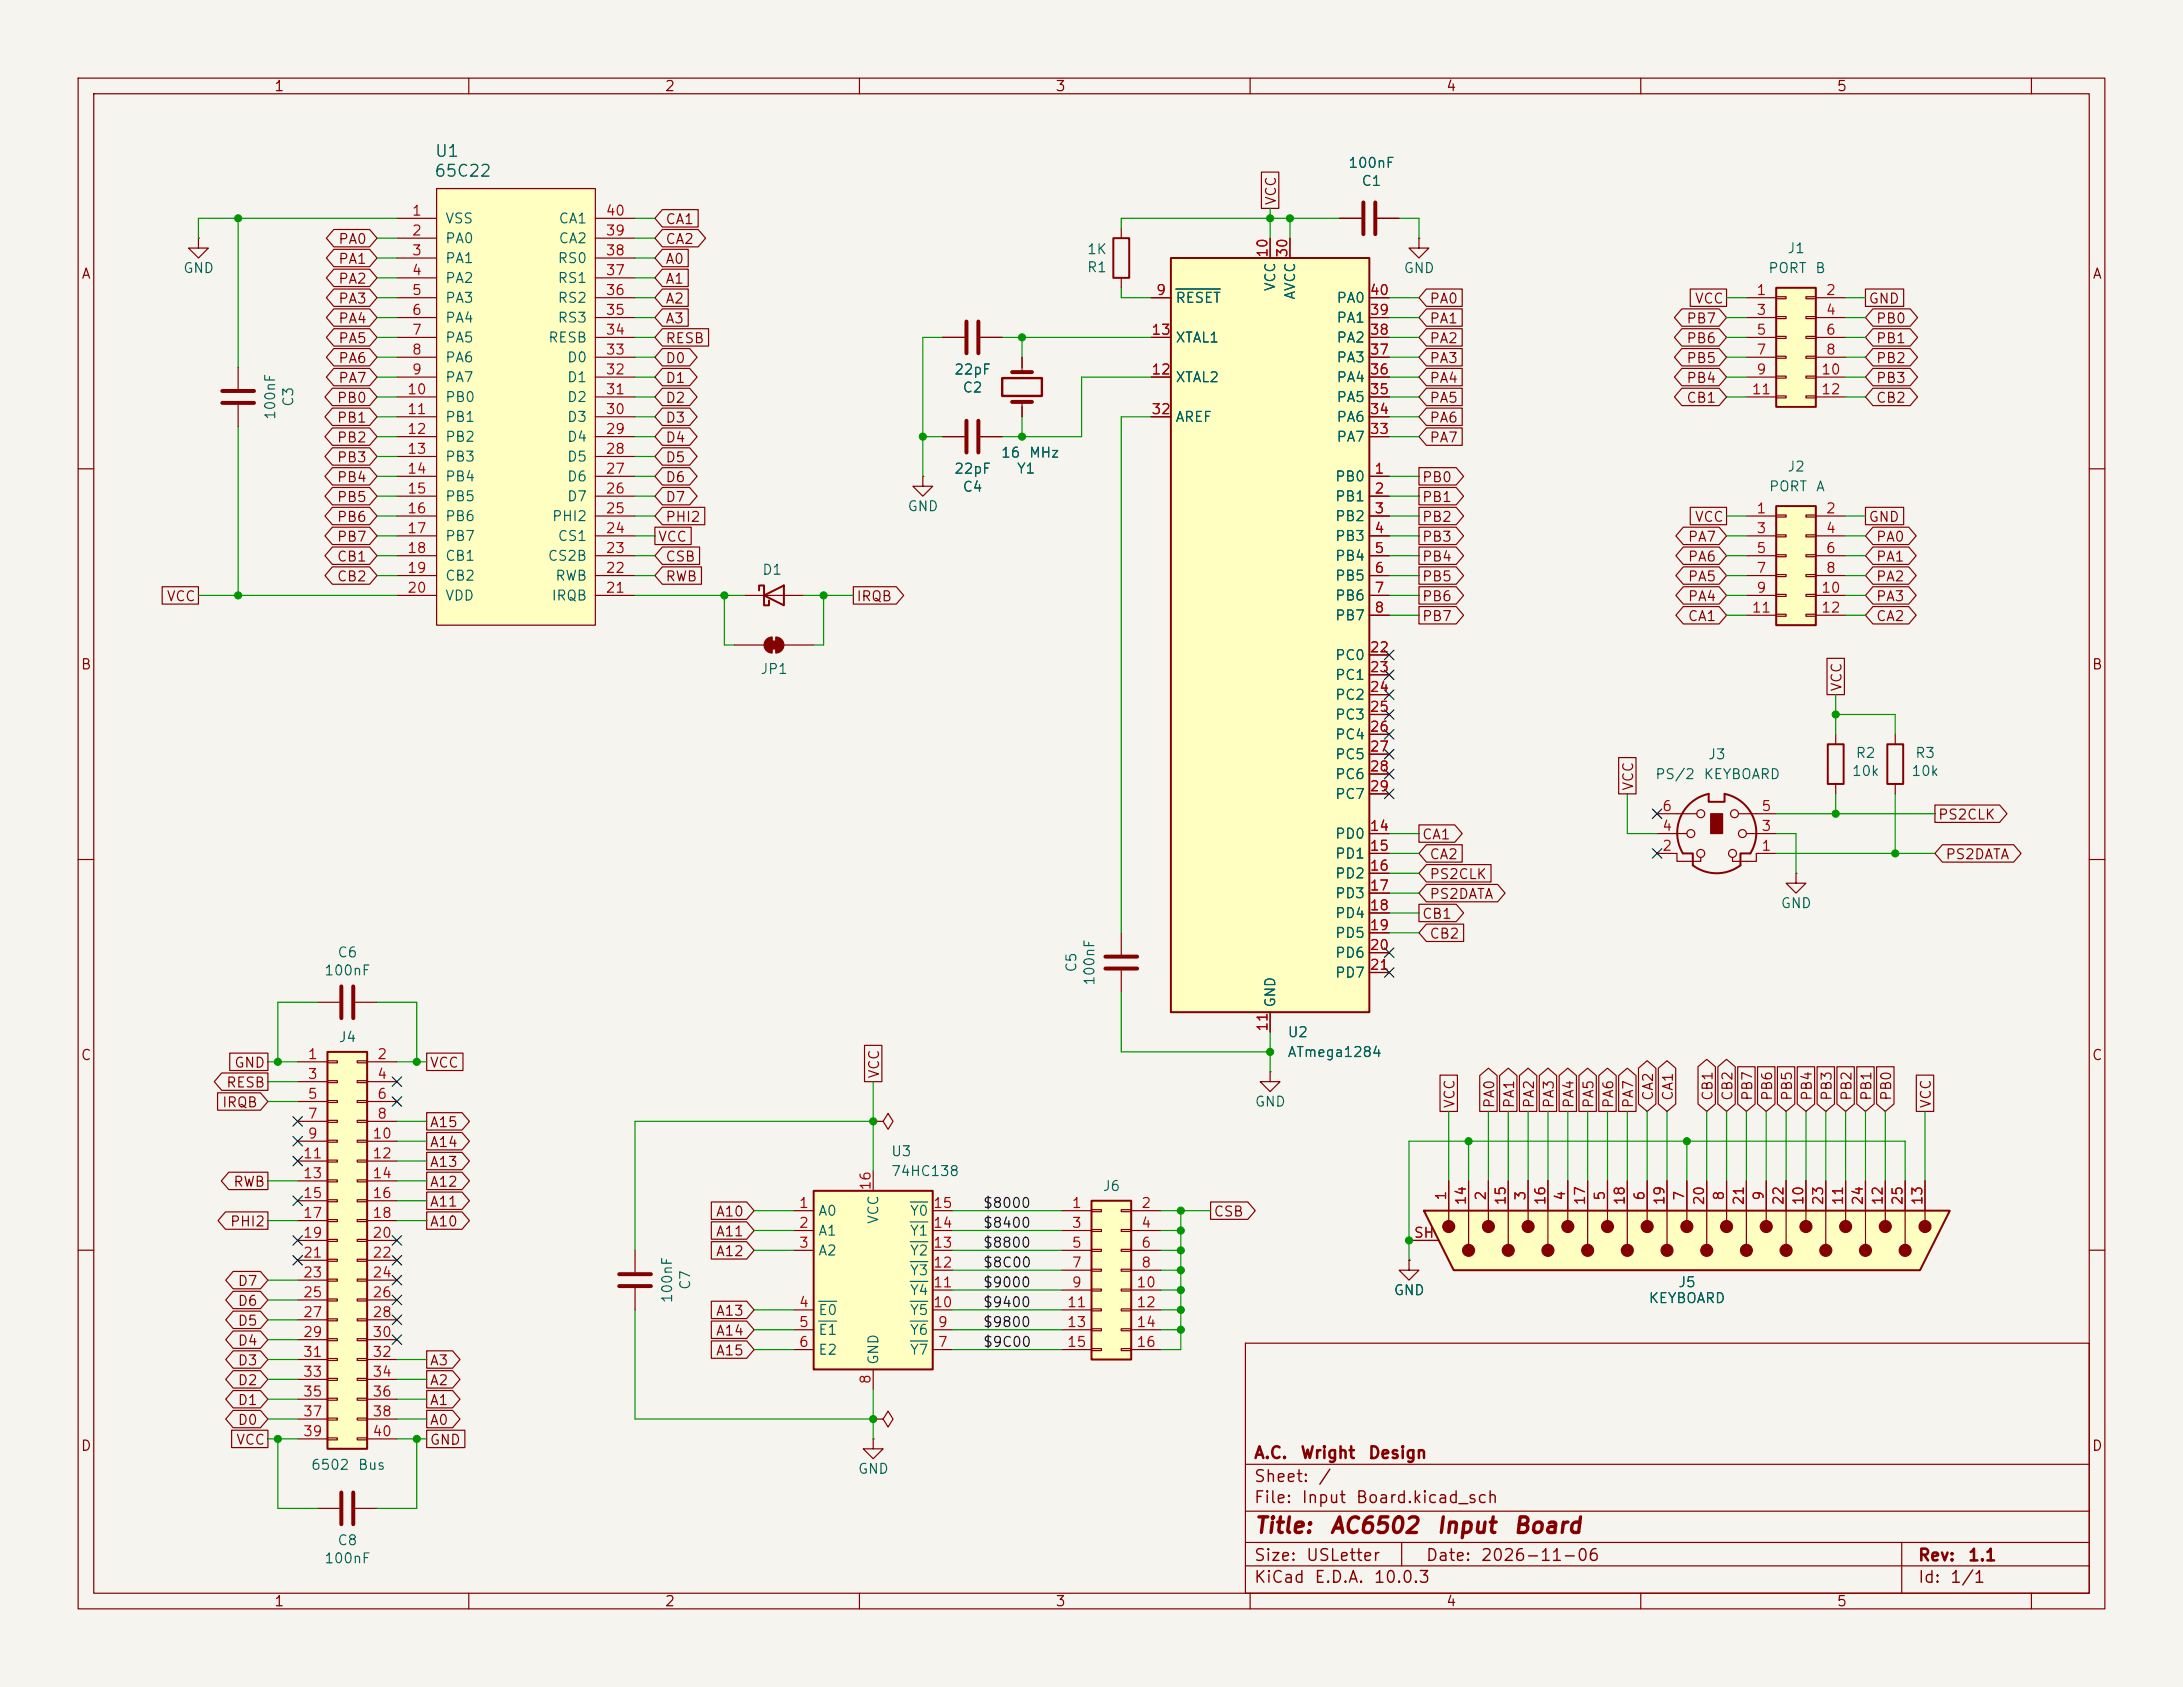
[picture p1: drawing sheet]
<svg xmlns="http://www.w3.org/2000/svg" width="279mm" height="216mm" viewBox="0 0 279 216" stroke-linecap="round" stroke-linejoin="round" font-family="sans-serif">
<defs><g id="words">
<g font-size="2" fill="#840000">
<text x="160.4" y="196.7">Title:</text>
<text x="170.1" y="196.7">AC6502</text>
<text x="183.7" y="196.7">Input</text>
<text x="193.6" y="196.7">Board</text>
</g>
<g font-size="1.5" fill="#006464">
<text x="55.5" y="23">65C22</text>
<text x="55.6" y="20.5">U1</text>
</g>
<g font-size="1.5" fill="#840000">
<text x="160.4" y="190">Sheet:</text>
<text x="160.4" y="187">A.C.</text>
<text x="166.4" y="187">Wright</text>
<text x="168.6" y="190">/</text>
<text x="175" y="187">Design</text>
<text x="160.4" y="192.7">File:</text>
<text x="166.5" y="192.7">Input</text>
<text x="173.4" y="192.7">Board.kicad_sch</text>
<text x="160.4" y="202.9">KiCad</text>
<text x="160.4" y="200.1">Size:</text>
<text x="167.1" y="200.1">USLetter</text>
<text x="168.1" y="202.9">E.D.A.</text>
<text x="175.7" y="202.9">10.0.3</text>
<text x="182.4" y="200.1">Date:</text>
<text x="189.4" y="200.1">2026-11-06</text>
<text x="245.4" y="200.1">Rev:</text>
<text x="245.4" y="202.9">Id:</text>
<text x="249.5" y="202.9">1/1</text>
<text x="251.8" y="200.1">1.1</text>
</g>
<g font-size="1.3" fill="#840000">
<text x="35" y="12">1</text>
<text x="85" y="12">2</text>
<text x="135" y="12">3</text>
<text x="185" y="12">4</text>
<text x="235" y="12">5</text>
<text x="85.1" y="29">CA1</text>
<text x="163.6" y="26.4" transform="rotate(-90 163.6 26.4)">VCC</text>
<text x="10.3" y="36">A</text>
<text x="43.2" y="34.1">PA1</text>
<text x="43.2" y="31.5">PA0</text>
<text x="85.1" y="31.5">CA2</text>
<text x="85.1" y="34.1">A0</text>
<text x="267.7" y="36">A</text>
<text x="43.2" y="39.2">PA3</text>
<text x="43.2" y="36.6">PA2</text>
<text x="43.2" y="41.7">PA4</text>
<text x="85.1" y="36.6">A1</text>
<text x="85.1" y="39.2">A2</text>
<text x="85.1" y="41.7">A3</text>
<text x="182.9" y="39.2">PA0</text>
<text x="182.9" y="41.7">PA1</text>
<text x="215.8" y="41.7">PB7</text>
<text x="216.8" y="39.2">VCC</text>
<text x="239.1" y="39.2">GND</text>
<text x="240" y="41.7">PB0</text>
<text x="43.2" y="44.2">PA5</text>
<text x="43.2" y="46.8">PA6</text>
<text x="85.1" y="46.8">D0</text>
<text x="85.1" y="44.2">RESB</text>
<text x="182.9" y="46.8">PA3</text>
<text x="182.9" y="44.2">PA2</text>
<text x="215.8" y="46.8">PB5</text>
<text x="215.8" y="44.2">PB6</text>
<text x="240" y="44.2">PB1</text>
<text x="240" y="46.8">PB2</text>
<text x="43" y="51.9">PB0</text>
<text x="43.2" y="49.3">PA7</text>
<text x="85.1" y="49.3">D1</text>
<text x="85.1" y="51.9">D2</text>
<text x="182.9" y="49.3">PA4</text>
<text x="182.9" y="51.9">PA5</text>
<text x="215.8" y="49.3">PB4</text>
<text x="215.8" y="51.9">CB1</text>
<text x="240" y="51.9">CB2</text>
<text x="240" y="49.3">PB3</text>
<text x="43" y="59.5">PB3</text>
<text x="43" y="56.9">PB2</text>
<text x="43" y="54.4">PB1</text>
<text x="85.1" y="56.9">D4</text>
<text x="85.1" y="54.4">D3</text>
<text x="85.1" y="59.5">D5</text>
<text x="182.9" y="54.4">PA6</text>
<text x="182.9" y="56.9">PA7</text>
<text x="43" y="64.6">PB5</text>
<text x="43" y="62">PB4</text>
<text x="85.1" y="64.6">D7</text>
<text x="85.1" y="62">D6</text>
<text x="181.9" y="62">PB0</text>
<text x="181.9" y="64.6">PB1</text>
<text x="43" y="69.6">PB7</text>
<text x="43" y="67.1">PB6</text>
<text x="84.1" y="69.6">VCC</text>
<text x="85.1" y="67.1">PHI2</text>
<text x="181.9" y="69.6">PB3</text>
<text x="181.9" y="67.1">PB2</text>
<text x="215.9" y="69.6">PA7</text>
<text x="216.8" y="67.1">VCC</text>
<text x="239.1" y="67.1">GND</text>
<text x="240" y="69.6">PA0</text>
<text x="21.3" y="77.3">VCC</text>
<text x="43" y="74.7">CB2</text>
<text x="43" y="72.2">CB1</text>
<text x="85.1" y="72.2">CSB</text>
<text x="85.1" y="74.7">RWB</text>
<text x="109.5" y="77.3">IRQB</text>
<text x="181.9" y="74.7">PB5</text>
<text x="181.9" y="77.3">PB6</text>
<text x="181.9" y="72.2">PB4</text>
<text x="215.9" y="72.2">PA6</text>
<text x="215.9" y="74.7">PA5</text>
<text x="215.9" y="77.3">PA4</text>
<text x="240" y="74.7">PA2</text>
<text x="240" y="77.3">PA3</text>
<text x="240" y="72.2">PA1</text>
<text x="181.9" y="79.8">PB7</text>
<text x="215.9" y="79.8">CA1</text>
<text x="240" y="79.8">CA2</text>
<text x="10.3" y="86">B</text>
<text x="236" y="88.6" transform="rotate(-90 236 88.6)">VCC</text>
<text x="267.7" y="86">B</text>
<text x="209.3" y="101.3" transform="rotate(-90 209.3 101.3)">VCC</text>
<text x="181.9" y="107.7">CA1</text>
<text x="248" y="105.2">PS2CLK</text>
<text x="182.9" y="112.8">PS2CLK</text>
<text x="182.9" y="110.3">CA2</text>
<text x="248.9" y="110.3">PS2DATA</text>
<text x="181.9" y="117.9">CB1</text>
<text x="182.9" y="115.4">PS2DATA</text>
<text x="182.9" y="120.4">CB2</text>
<text x="10.3" y="136">C</text>
<text x="29.9" y="137">GND</text>
<text x="54.9" y="137">VCC</text>
<text x="267.7" y="136">C</text>
<text x="28.3" y="142">IRQB</text>
<text x="28.9" y="139.5">RESB</text>
<text x="112.8" y="138.1" transform="rotate(-90 112.8 138.1)">VCC</text>
<text x="186.5" y="141.9" transform="rotate(-90 186.5 141.9)">VCC</text>
<text x="191.6" y="141.9" transform="rotate(-90 191.6 141.9)">PA0</text>
<text x="194.1" y="141.9" transform="rotate(-90 194.1 141.9)">PA1</text>
<text x="196.6" y="141.9" transform="rotate(-90 196.6 141.9)">PA2</text>
<text x="199.2" y="141.9" transform="rotate(-90 199.2 141.9)">PA3</text>
<text x="201.7" y="141.9" transform="rotate(-90 201.7 141.9)">PA4</text>
<text x="204.3" y="141.9" transform="rotate(-90 204.3 141.9)">PA5</text>
<text x="206.8" y="141.9" transform="rotate(-90 206.8 141.9)">PA6</text>
<text x="209.3" y="141.9" transform="rotate(-90 209.3 141.9)">PA7</text>
<text x="211.9" y="141" transform="rotate(-90 211.9 141)">CA2</text>
<text x="214.4" y="141" transform="rotate(-90 214.4 141)">CA1</text>
<text x="219.5" y="141" transform="rotate(-90 219.5 141)">CB1</text>
<text x="222" y="141" transform="rotate(-90 222 141)">CB2</text>
<text x="224.6" y="141" transform="rotate(-90 224.6 141)">PB7</text>
<text x="227.1" y="141" transform="rotate(-90 227.1 141)">PB6</text>
<text x="229.7" y="141" transform="rotate(-90 229.7 141)">PB5</text>
<text x="232.2" y="141" transform="rotate(-90 232.2 141)">PB4</text>
<text x="234.7" y="141" transform="rotate(-90 234.7 141)">PB3</text>
<text x="237.3" y="141" transform="rotate(-90 237.3 141)">PB2</text>
<text x="239.8" y="141" transform="rotate(-90 239.8 141)">PB1</text>
<text x="242.4" y="141" transform="rotate(-90 242.4 141)">PB0</text>
<text x="247.4" y="141.9" transform="rotate(-90 247.4 141.9)">VCC</text>
<text x="54.9" y="147.1">A14</text>
<text x="54.9" y="149.7">A13</text>
<text x="54.9" y="144.6">A15</text>
<text x="29.8" y="152.2">RWB</text>
<text x="54.9" y="152.2">A12</text>
<text x="54.9" y="154.7">A11</text>
<text x="29.4" y="157.3">PHI2</text>
<text x="54.9" y="157.3">A10</text>
<text x="91.5" y="161.1">A12</text>
<text x="91.5" y="158.5">A11</text>
<text x="91.5" y="156">A10</text>
<text x="155.3" y="156">CSB</text>
<text x="30.3" y="164.9">D7</text>
<text x="30.3" y="167.4">D6</text>
<text x="30.3" y="170">D5</text>
<text x="30.3" y="172.5">D4</text>
<text x="91.5" y="168.7">A13</text>
<text x="91.5" y="173.8">A15</text>
<text x="91.5" y="171.2">A14</text>
<text x="30.3" y="177.6">D2</text>
<text x="30.3" y="175.1">D3</text>
<text x="54.9" y="177.6">A2</text>
<text x="54.9" y="175.1">A3</text>
<text x="10.3" y="186">D</text>
<text x="30.1" y="185.2">VCC</text>
<text x="30.3" y="182.7">D0</text>
<text x="30.3" y="180.1">D1</text>
<text x="54.9" y="182.7">A0</text>
<text x="54.9" y="180.1">A1</text>
<text x="54.9" y="185.2">GND</text>
<text x="267.7" y="186">D</text>
<text x="35" y="205.9">1</text>
<text x="85" y="205.9">2</text>
<text x="135" y="205.9">3</text>
<text x="185" y="205.9">4</text>
<text x="235" y="205.9">5</text>
</g>
<g font-size="1.3" fill="#006464">
<text x="172.5" y="21.8">100nF</text>
<text x="56.9" y="28.9">VSS</text>
<text x="71.4" y="28.9">CA1</text>
<text x="174.2" y="24.1">C1</text>
<text x="23.4" y="35.3">GND</text>
<text x="56.9" y="31.5">PA0</text>
<text x="56.9" y="34">PA1</text>
<text x="71.3" y="34">RS0</text>
<text x="71.4" y="31.5">CA2</text>
<text x="139" y="35.2">R1</text>
<text x="139" y="32.8">1K</text>
<text x="179.6" y="35.3">GND</text>
<text x="226.2" y="35.3">PORT</text>
<text x="228.7" y="32.7">J1</text>
<text x="232.2" y="35.3">B</text>
<text x="56.9" y="36.5">PA2</text>
<text x="56.9" y="39.1">PA3</text>
<text x="56.9" y="41.6">PA4</text>
<text x="71.3" y="41.6">RS3</text>
<text x="71.3" y="39.1">RS2</text>
<text x="71.3" y="36.5">RS1</text>
<text x="150.4" y="39.1">RESET</text>
<text x="163.5" y="37.4" transform="rotate(-90 163.5 37.4)">VCC</text>
<text x="166.1" y="38.4" transform="rotate(-90 166.1 38.4)">AVCC</text>
<text x="171" y="41.6">PA1</text>
<text x="171" y="39.1">PA0</text>
<text x="56.9" y="44.2">PA5</text>
<text x="56.9" y="46.7">PA6</text>
<text x="70.1" y="44.2">RESB</text>
<text x="72.5" y="46.7">D0</text>
<text x="150.4" y="44.2">XTAL1</text>
<text x="171" y="46.7">PA3</text>
<text x="171" y="44.2">PA2</text>
<text x="35.5" y="53.8" transform="rotate(-90 35.5 53.8)">100nF</text>
<text x="37.9" y="52.1" transform="rotate(-90 37.9 52.1)">C3</text>
<text x="56.9" y="49.2">PA7</text>
<text x="56.9" y="51.8">PB0</text>
<text x="72.5" y="51.8">D2</text>
<text x="72.5" y="49.2">D1</text>
<text x="122" y="48.2">22pF</text>
<text x="123.1" y="50.6">C2</text>
<text x="150.4" y="49.2">XTAL2</text>
<text x="171" y="51.8">PA5</text>
<text x="171" y="49.2">PA4</text>
<text x="56.9" y="54.3">PB1</text>
<text x="56.9" y="56.9">PB2</text>
<text x="56.9" y="59.4">PB3</text>
<text x="72.5" y="59.4">D5</text>
<text x="72.5" y="56.9">D4</text>
<text x="72.5" y="54.3">D3</text>
<text x="128" y="58.9">16</text>
<text x="131.6" y="58.9">MHz</text>
<text x="150.4" y="54.3">AREF</text>
<text x="171" y="56.9">PA7</text>
<text x="171" y="54.3">PA6</text>
<text x="56.9" y="61.9">PB4</text>
<text x="56.9" y="64.5">PB5</text>
<text x="72.5" y="64.5">D7</text>
<text x="72.5" y="61.9">D6</text>
<text x="116.1" y="65.7">GND</text>
<text x="122" y="60.9">22pF</text>
<text x="123.1" y="63.3">C4</text>
<text x="130.1" y="60.9">Y1</text>
<text x="170.8" y="61.9">PB0</text>
<text x="170.8" y="64.5">PB1</text>
<text x="226.3" y="63.2">PORT</text>
<text x="228.7" y="60.7">J2</text>
<text x="232.3" y="63.2">A</text>
<text x="56.9" y="67">PB6</text>
<text x="56.9" y="69.6">PB7</text>
<text x="70.6" y="67">PHI2</text>
<text x="71.3" y="69.6">CS1</text>
<text x="170.8" y="67">PB2</text>
<text x="170.8" y="69.6">PB3</text>
<text x="56.9" y="72.1">CB1</text>
<text x="56.9" y="74.6">CB2</text>
<text x="56.9" y="77.2">VDD</text>
<text x="70" y="72.1">CS2B</text>
<text x="70.5" y="77.2">IRQB</text>
<text x="71" y="74.6">RWB</text>
<text x="97.5" y="73.9">D1</text>
<text x="170.8" y="72.1">PB4</text>
<text x="170.8" y="74.6">PB5</text>
<text x="170.8" y="77.2">PB6</text>
<text x="170.8" y="79.7">PB7</text>
<text x="97.2" y="86.6">JP1</text>
<text x="170.8" y="84.8">PC0</text>
<text x="170.8" y="87.3">PC1</text>
<text x="170.8" y="89.9">PC2</text>
<text x="170.8" y="92.4">PC3</text>
<text x="170.8" y="95">PC4</text>
<text x="170.8" y="97.5">PC5</text>
<text x="170.8" y="100">PC6</text>
<text x="211.8" y="100">PS/2</text>
<text x="218" y="100">KEYBOARD</text>
<text x="218.5" y="97.5">J3</text>
<text x="236.9" y="99.6">10k</text>
<text x="237.4" y="97.3">R2</text>
<text x="244.6" y="99.6">10k</text>
<text x="245" y="97.3">R3</text>
<text x="170.8" y="107.7">PD0</text>
<text x="170.8" y="102.6">PC7</text>
<text x="170.8" y="110.2">PD1</text>
<text x="170.8" y="112.7">PD2</text>
<text x="170.8" y="115.3">PD3</text>
<text x="170.8" y="117.8">PD4</text>
<text x="227.8" y="116.5">GND</text>
<text x="41.4" y="125.2">100nF</text>
<text x="43.1" y="122.8">C6</text>
<text x="138.1" y="124.5" transform="rotate(-90 138.1 124.5)">C5</text>
<text x="170.8" y="120.4">PD5</text>
<text x="170.8" y="122.9">PD6</text>
<text x="170.8" y="125.4">PD7</text>
<text x="140.4" y="126.2" transform="rotate(-90 140.4 126.2)">100nF</text>
<text x="163.5" y="129" transform="rotate(-90 163.5 129)">GND</text>
<text x="43.3" y="133.7">J4</text>
<text x="164.7" y="135.6">ATmega1284</text>
<text x="164.7" y="133.1">U2</text>
<text x="160.5" y="141.9">GND</text>
<text x="114" y="148.3">U3</text>
<text x="104.6" y="155.9">A0</text>
<text x="114" y="150.8">74HC138</text>
<text x="116.4" y="155.9">Y0</text>
<text x="141" y="152.7">J6</text>
<text x="104.6" y="158.5">A1</text>
<text x="104.6" y="161">A2</text>
<text x="112.7" y="156.7" transform="rotate(-90 112.7 156.7)">VCC</text>
<text x="116.4" y="161">Y2</text>
<text x="116.4" y="158.5">Y1</text>
<text x="86.3" y="166.9" transform="rotate(-90 86.3 166.9)">100nF</text>
<text x="88.7" y="165.2" transform="rotate(-90 88.7 165.2)">C7</text>
<text x="116.4" y="166.1">Y4</text>
<text x="116.4" y="163.5">Y3</text>
<text x="178.3" y="166.1">GND</text>
<text x="210.9" y="167.1">KEYBOARD</text>
<text x="214.7" y="165.1">J5</text>
<text x="104.6" y="168.6">E0</text>
<text x="104.6" y="171.2">E1</text>
<text x="104.6" y="173.7">E2</text>
<text x="116.4" y="173.7">Y7</text>
<text x="116.4" y="171.2">Y6</text>
<text x="116.4" y="168.6">Y5</text>
<text x="112.7" y="174.8" transform="rotate(-90 112.7 174.8)">GND</text>
<text x="39.7" y="188.4">6502</text>
<text x="45.7" y="188.4">Bus</text>
<text x="109.7" y="188.9">GND</text>
<text x="41.4" y="200.4">100nF</text>
<text x="43.1" y="198.1">C8</text>
</g>
<g font-size="1.3" fill="#a90000">
<text x="52.6" y="27.9">1</text>
<text x="77.4" y="27.9">40</text>
<text x="52.6" y="30.5">2</text>
<text x="52.6" y="33">3</text>
<text x="52.6" y="35.5">4</text>
<text x="77.4" y="35.5">37</text>
<text x="77.4" y="33">38</text>
<text x="77.4" y="30.5">39</text>
<text x="162.5" y="33.1" transform="rotate(-90 162.5 33.1)">10</text>
<text x="165.1" y="33.1" transform="rotate(-90 165.1 33.1)">30</text>
<text x="52.6" y="38.1">5</text>
<text x="52.6" y="40.6">6</text>
<text x="77.4" y="40.6">35</text>
<text x="77.4" y="38.1">36</text>
<text x="147.9" y="38.1">9</text>
<text x="175.2" y="40.6">39</text>
<text x="175.2" y="38.1">40</text>
<text x="224.7" y="38.1">1</text>
<text x="224.7" y="40.6">3</text>
<text x="233.6" y="38.1">2</text>
<text x="233.6" y="40.6">4</text>
<text x="52.6" y="43.2">7</text>
<text x="52.6" y="45.7">8</text>
<text x="77.4" y="45.7">33</text>
<text x="77.4" y="43.2">34</text>
<text x="147.3" y="43.2">13</text>
<text x="175.2" y="45.7">37</text>
<text x="175.2" y="43.2">38</text>
<text x="224.7" y="43.2">5</text>
<text x="224.7" y="45.7">7</text>
<text x="233.6" y="43.2">6</text>
<text x="233.6" y="45.7">8</text>
<text x="52" y="50.8">10</text>
<text x="52" y="53.3">11</text>
<text x="52.6" y="48.2">9</text>
<text x="77.4" y="53.3">30</text>
<text x="77.4" y="50.8">31</text>
<text x="77.4" y="48.2">32</text>
<text x="147.3" y="48.2">12</text>
<text x="147.3" y="53.3">32</text>
<text x="175.2" y="53.3">34</text>
<text x="175.2" y="50.8">35</text>
<text x="175.2" y="48.2">36</text>
<text x="224.1" y="50.8">11</text>
<text x="224.7" y="48.2">9</text>
<text x="233" y="48.2">10</text>
<text x="233" y="50.8">12</text>
<text x="52" y="55.9">12</text>
<text x="52" y="58.4">13</text>
<text x="77.4" y="58.4">28</text>
<text x="77.4" y="55.9">29</text>
<text x="175.2" y="55.9">33</text>
<text x="52" y="60.9">14</text>
<text x="52" y="63.5">15</text>
<text x="77.4" y="63.5">26</text>
<text x="77.4" y="60.9">27</text>
<text x="175.8" y="60.9">1</text>
<text x="175.8" y="63.5">2</text>
<text x="52" y="66">16</text>
<text x="52" y="68.6">17</text>
<text x="52" y="71.1">18</text>
<text x="77.4" y="71.1">23</text>
<text x="77.4" y="68.6">24</text>
<text x="77.4" y="66">25</text>
<text x="175.8" y="66">3</text>
<text x="175.8" y="68.6">4</text>
<text x="175.8" y="71.1">5</text>
<text x="224.7" y="66">1</text>
<text x="224.7" y="68.6">3</text>
<text x="224.7" y="71.1">5</text>
<text x="233.6" y="66">2</text>
<text x="233.6" y="68.6">4</text>
<text x="233.6" y="71.1">6</text>
<text x="52" y="73.6">19</text>
<text x="52" y="76.2">20</text>
<text x="77.4" y="76.2">21</text>
<text x="77.4" y="73.6">22</text>
<text x="175.8" y="73.6">6</text>
<text x="175.8" y="76.2">7</text>
<text x="224.7" y="73.6">7</text>
<text x="224.7" y="76.2">9</text>
<text x="233" y="76.2">10</text>
<text x="233.6" y="73.6">8</text>
<text x="175.2" y="83.8">22</text>
<text x="175.8" y="78.7">8</text>
<text x="224.1" y="78.7">11</text>
<text x="233" y="78.7">12</text>
<text x="175.2" y="86.3">23</text>
<text x="175.2" y="88.9">24</text>
<text x="175.2" y="91.4">25</text>
<text x="175.2" y="94">26</text>
<text x="175.2" y="96.5">27</text>
<text x="175.2" y="99">28</text>
<text x="175.2" y="101.6">29</text>
<text x="175.2" y="106.7">14</text>
<text x="212.7" y="106.7">4</text>
<text x="212.7" y="104.1">6</text>
<text x="225.4" y="106.7">3</text>
<text x="225.4" y="104.1">5</text>
<text x="175.2" y="109.2">15</text>
<text x="175.2" y="111.7">16</text>
<text x="212.7" y="109.2">2</text>
<text x="225.4" y="109.2">1</text>
<text x="175.2" y="114.3">17</text>
<text x="175.2" y="116.8">18</text>
<text x="175.2" y="119.4">19</text>
<text x="175.2" y="121.9">20</text>
<text x="175.2" y="124.4">21</text>
<text x="39.3" y="135.9">1</text>
<text x="48.2" y="135.9">2</text>
<text x="162.5" y="132.1" transform="rotate(-90 162.5 132.1)">11</text>
<text x="39.3" y="138.4">3</text>
<text x="39.3" y="140.9">5</text>
<text x="39.3" y="143.5">7</text>
<text x="48.2" y="138.4">4</text>
<text x="48.2" y="140.9">6</text>
<text x="48.2" y="143.5">8</text>
<text x="38.7" y="148.6">11</text>
<text x="39.3" y="146">9</text>
<text x="47.6" y="146">10</text>
<text x="47.6" y="148.6">12</text>
<text x="38.7" y="151.1">13</text>
<text x="38.7" y="153.6">15</text>
<text x="47.6" y="151.1">14</text>
<text x="47.6" y="153.6">16</text>
<text x="102.2" y="154.9">1</text>
<text x="111.7" y="152.4" transform="rotate(-90 111.7 152.4)">16</text>
<text x="119.3" y="154.9">15</text>
<text x="137.1" y="154.9">1</text>
<text x="146" y="154.9">2</text>
<text x="185.4" y="153.7" transform="rotate(-90 185.4 153.7)">1</text>
<text x="187.9" y="154.3" transform="rotate(-90 187.9 154.3)">14</text>
<text x="190.5" y="153.7" transform="rotate(-90 190.5 153.7)">2</text>
<text x="193" y="154.3" transform="rotate(-90 193 154.3)">15</text>
<text x="195.6" y="153.7" transform="rotate(-90 195.6 153.7)">3</text>
<text x="198.1" y="154.3" transform="rotate(-90 198.1 154.3)">16</text>
<text x="200.6" y="153.7" transform="rotate(-90 200.6 153.7)">4</text>
<text x="203.2" y="154.3" transform="rotate(-90 203.2 154.3)">17</text>
<text x="205.7" y="153.7" transform="rotate(-90 205.7 153.7)">5</text>
<text x="208.3" y="154.3" transform="rotate(-90 208.3 154.3)">18</text>
<text x="210.8" y="153.7" transform="rotate(-90 210.8 153.7)">6</text>
<text x="213.3" y="154.3" transform="rotate(-90 213.3 154.3)">19</text>
<text x="215.9" y="153.7" transform="rotate(-90 215.9 153.7)">7</text>
<text x="218.4" y="154.3" transform="rotate(-90 218.4 154.3)">20</text>
<text x="221" y="153.7" transform="rotate(-90 221 153.7)">8</text>
<text x="223.5" y="154.3" transform="rotate(-90 223.5 154.3)">21</text>
<text x="226" y="153.7" transform="rotate(-90 226 153.7)">9</text>
<text x="228.6" y="154.3" transform="rotate(-90 228.6 154.3)">22</text>
<text x="231.1" y="154.3" transform="rotate(-90 231.1 154.3)">10</text>
<text x="233.7" y="154.3" transform="rotate(-90 233.7 154.3)">23</text>
<text x="236.2" y="154.3" transform="rotate(-90 236.2 154.3)">11</text>
<text x="238.7" y="154.3" transform="rotate(-90 238.7 154.3)">24</text>
<text x="241.3" y="154.3" transform="rotate(-90 241.3 154.3)">12</text>
<text x="243.8" y="154.3" transform="rotate(-90 243.8 154.3)">25</text>
<text x="246.4" y="154.3" transform="rotate(-90 246.4 154.3)">13</text>
<text x="38.7" y="156.2">17</text>
<text x="38.7" y="158.7">19</text>
<text x="38.7" y="161.3">21</text>
<text x="47.6" y="156.2">18</text>
<text x="47.6" y="158.7">20</text>
<text x="47.6" y="161.3">22</text>
<text x="102.2" y="157.5">2</text>
<text x="102.2" y="160">3</text>
<text x="119.3" y="160">13</text>
<text x="119.3" y="157.5">14</text>
<text x="137.1" y="157.5">3</text>
<text x="137.1" y="160">5</text>
<text x="146" y="157.5">4</text>
<text x="146" y="160">6</text>
<text x="180.9" y="158.7">SH</text>
<text x="38.7" y="163.8">23</text>
<text x="38.7" y="166.3">25</text>
<text x="47.6" y="163.8">24</text>
<text x="47.6" y="166.3">26</text>
<text x="102.2" y="167.6">4</text>
<text x="119.3" y="167.6">10</text>
<text x="119.3" y="165.1">11</text>
<text x="119.3" y="162.5">12</text>
<text x="136.5" y="167.6">11</text>
<text x="137.1" y="162.5">7</text>
<text x="137.1" y="165.1">9</text>
<text x="145.4" y="165.1">10</text>
<text x="145.4" y="167.6">12</text>
<text x="146" y="162.5">8</text>
<text x="38.7" y="168.9">27</text>
<text x="38.7" y="171.4">29</text>
<text x="38.7" y="174">31</text>
<text x="47.6" y="168.9">28</text>
<text x="47.6" y="171.4">30</text>
<text x="47.6" y="174">32</text>
<text x="102.2" y="170.2">5</text>
<text x="102.2" y="172.7">6</text>
<text x="119.9" y="172.7">7</text>
<text x="119.9" y="170.2">9</text>
<text x="136.5" y="170.2">13</text>
<text x="136.5" y="172.7">15</text>
<text x="145.4" y="170.2">14</text>
<text x="145.4" y="172.7">16</text>
<text x="38.7" y="176.5">33</text>
<text x="38.7" y="179">35</text>
<text x="47.6" y="176.5">34</text>
<text x="47.6" y="179">36</text>
<text x="111.7" y="177.2" transform="rotate(-90 111.7 177.2)">8</text>
<text x="38.7" y="181.6">37</text>
<text x="38.7" y="184.1">39</text>
<text x="47.6" y="181.6">38</text>
<text x="47.6" y="184.1">40</text>
</g>
<g font-size="1.3" fill="#0f0f0f">
<text x="125.7" y="154.9">$8000</text>
<text x="125.7" y="160">$8800</text>
<text x="125.7" y="157.4">$8400</text>
<text x="125.7" y="167.6">$9400</text>
<text x="125.7" y="162.5">$8C00</text>
<text x="125.7" y="165.1">$9000</text>
<text x="125.7" y="172.7">$9C00</text>
<text x="125.7" y="170.1">$9800</text>
</g>
</g></defs>
<path d="M0 0h279.4v215.9h-279.4z" fill="#f5f4ef" stroke="#f5f4ef" stroke-width=".13"/>
<g fill="none" stroke="#840000" stroke-width=".15">
<path d="M10 10h259.4v195.9h-259.4zM12 12h255.4v191.9h-255.4zM60 10v2M110 10v2M160 10v2M210 10v2M260 10v2M10 60h2M118.1 61v1.2h1.3l-1.3 1.3-1.3-1.3h1.3M118.1 61h.1M267.4 60h2M234.9 94v1.3"/>
<path d="M242.6 94v1.3M10 110h2M212.1 109.2h2.5v1h3.1v-.5M212.1 106.7h3.8M212.1 104.1h5.1M222.5 104.1h4.8M223.5 106.7h3.8M227.3 109.2h-2.5v1h-3.1v-.5M229.9 111.8v1.2h1.2l-1.2 1.3-1.3-1.3h1.3M229.9 111.8h.1M234.9 100.3v1.3M242.6 100.3v1.3"/>
<path d="M267.4 110h2M10 160h2M159.4 171.9h108v32h-108zM267.4 160h2M159.4 197.4h108M159.4 193.4h108M159.4 187.4h108M179.4 197.4v3M243.4 197.4v6.5M60 203.9v2M110 203.9v2M159.4 200.4h108"/>
<path d="M160 203.9v2M210 203.9v2M260 203.9v2"/>
<circle cx="216.4" cy="106.7" r=".51"/>
<circle cx="217.7" cy="109.2" r=".51"/>
<circle cx="217.7" cy="104.1" r=".51"/>
<circle cx="221.7" cy="109.2" r=".51"/>
<circle cx="222" cy="104.1" r=".51"/>
<circle cx="223" cy="106.7" r=".51"/>
</g>
<path d="M233.9 95.3h2.1v5h-2.1zM241.6 95.3h2v5h-2zM216 103.1l.7-.6 .7-.5 1.3-.4v1h2v-1a5.1 5.1 0 0 1 3.3 7.6h-1.2v1.5a5.1 5.1 0 0 1-6.1 0v-1.5h-1.3a5.1 5.1 0 0 1 .6-6.1z" fill="none" stroke="#840000" stroke-width=".25"/>
<path d="M218.9 104.1h1.6v2.6h-1.6z" fill="#840000" stroke="#840000" stroke-width=".15"/>
<path d="M227.3 36.8h5.1v15.3h-5.1z" fill="#ffffc2"/>
<path d="M142.5 30.5h2v5.1h-2zM227.3 36.8h5.1v15.3h-5.1z" fill="none" stroke="#840000" stroke-width=".25"/>
<g fill="none" stroke="#840000" stroke-width=".15">
<path d="M143.5 29.2v1.3M143.5 35.6v1.2M223.5 38.1h3.8M227.3 38h1.3v.2h-1.3zM231.1 38h1.3v.2h-1.3zM232.4 38.1h3.8M223.5 40.6h3.8M223.5 43.2h3.8M223.5 45.7h3.8M223.5 48.3h3.8M223.5 50.8h3.8M227.3 40.5h1.3v.3h-1.3z"/>
<path d="M227.3 43.1h1.3v.2h-1.3zM227.3 45.6h1.3v.2h-1.3zM227.3 48.1h1.3v.3h-1.3zM227.3 50.7h1.3v.2h-1.3zM231.1 40.5h1.3v.3h-1.3zM231.1 43.1h1.3v.2h-1.3zM231.1 45.6h1.3v.2h-1.3zM231.1 48.1h1.3v.3h-1.3zM231.1 50.7h1.3v.2h-1.3zM232.4 40.6h3.8M232.4 43.2h3.8M232.4 45.7h3.8"/>
<path d="M232.4 48.3h3.8M232.4 50.8h3.8"/>
</g>
<path d="M227.3 64.8h5.1v15.2h-5.1z" fill="#ffffc2"/>
<path d="M227.3 64.8h5.1v15.2h-5.1z" fill="none" stroke="#840000" stroke-width=".25"/>
<g fill="none" stroke="#840000" stroke-width=".15">
<path d="M223.5 66h3.8M223.5 68.6h3.8M223.5 71.1h3.8M223.5 73.7h3.8M223.5 76.2h3.8M223.5 78.7h3.8M227.3 65.9h1.3v.3h-1.3zM227.3 68.5h1.3v.2h-1.3zM227.3 71h1.3v.2h-1.3zM227.3 73.5h1.3v.3h-1.3zM227.3 76.1h1.3v.2h-1.3zM227.3 78.6h1.3v.3h-1.3z"/>
<path d="M231.1 65.9h1.3v.3h-1.3zM231.1 68.5h1.3v.2h-1.3zM231.1 71h1.3v.2h-1.3zM231.1 73.5h1.3v.3h-1.3zM231.1 76.1h1.3v.2h-1.3zM231.1 78.6h1.3v.3h-1.3zM232.4 66h3.8M232.4 68.6h3.8M232.4 71.1h3.8M232.4 73.7h3.8M232.4 76.2h3.8M232.4 78.7h3.8"/>
<path d="M40.6 128.3h2.8M45.5 128.3h2.8"/>
</g>
<path d="M43.7 126.2v4.1M45.2 126.2v4.1" fill="none" stroke="#840000" stroke-width=".51"/>
<path d="M139.7 153.7h5.1v20.3h-5.1z" fill="#ffffc2"/>
<path d="M139.7 153.7h5.1v20.3h-5.1z" fill="none" stroke="#840000" stroke-width=".25"/>
<g fill="none" stroke="#840000" stroke-width=".15">
<path d="M94 82.6h3.8M98.8 81.5v2.1M99.3 81.5v2.1M100.3 82.6h3.8M135.9 154.9h3.8M135.9 157.5h3.8M139.7 154.8h1.3v.3h-1.3zM139.7 157.4h1.3v.2h-1.3zM139.7 159.9h1.3v.2h-1.3zM143.5 154.8h1.3v.3h-1.3zM143.5 157.4h1.3v.2h-1.3zM143.5 159.9h1.3v.2h-1.3z"/>
<path d="M144.8 154.9h3.8M144.8 157.5h3.8M135.9 160h3.8M135.9 162.6h3.8M135.9 165.1h3.8M135.9 167.6h3.8M135.9 170.2h3.8M135.9 172.7h3.8M139.7 162.4h1.3v.3h-1.3zM139.7 165h1.3v.2h-1.3zM139.7 167.5h1.3v.3h-1.3zM139.7 170.1h1.3v.2h-1.3z"/>
<path d="M139.7 172.6h1.3v.2h-1.3zM143.5 162.4h1.3v.3h-1.3zM143.5 165h1.3v.2h-1.3zM143.5 167.5h1.3v.3h-1.3zM143.5 170.1h1.3v.2h-1.3zM143.5 172.6h1.3v.2h-1.3zM144.8 160h3.8M144.8 162.6h3.8M144.8 165.1h3.8M144.8 167.6h3.8M144.8 170.2h3.8M144.8 172.7h3.8"/>
<path d="M180.3 161.3v1.3h1.3l-1.3 1.2-1.2-1.2h1.2M180.3 161.3h.1M40.6 193h2.8M45.5 193h2.8"/>
</g>
<g fill="#840000" stroke="#840000" stroke-width=".15">
<path d="M98.6 82h1v1.1h-1z"/>
<path d="M98.1 81.8l.4-.2 .3-.1v2.1a1.02 1.02 0 0 1-.9-.7 1.02 1.02 0 0 1 .2-1.1z"/>
<path d="M99.3 81.5a1.02 1.02 0 0 1 1 1.1 1.02 1.02 0 0 1-1 1z"/>
</g>
<path d="M43.7 191v4.1M45.2 191v4.1" fill="none" stroke="#840000" stroke-width=".51"/>
<path d="M182.2 154.9h67.4l-3.9 7.7h-59.6z" fill="#ffffc2"/>
<g fill="none" stroke="#840000" stroke-width=".15">
<path d="M25.4 30.5v1.3h1.3l-1.3 1.2-1.3-1.2h1.3M25.4 30.5h.1M180.3 158.8h3.8M185.4 151.1v5.1M188 151.1v8.2M190.5 151.1v5.1M193 151.1v8.2M195.6 151.1v5.1M198.1 151.1v8.2M200.7 151.1v5.1M203.2 151.1v8.2M205.7 151.1v5.1"/>
<path d="M208.3 151.1v8.2M210.8 151.1v5.1M213.4 151.1v8.2M215.9 151.1v5.1M218.4 151.1v8.2M221 151.1v5.1M223.5 151.1v8.2M226.1 151.1v5.1M228.6 151.1v8.2M231.1 151.1v5.1M233.7 151.1v8.2M236.2 151.1v5.1"/>
<path d="M238.8 151.1v8.2M241.3 151.1v5.1M243.8 151.1v8.2M246.4 151.1v5.1"/>
</g>
<path d="M182.2 154.9h67.4l-3.9 7.7h-59.6z" fill="none" stroke="#840000" stroke-width=".25"/>
<g fill="#840000" stroke="#840000" stroke-width=".15">
<circle cx="246.4" cy="157" r=".76"/>
<circle cx="241.3" cy="157" r=".76"/>
<circle cx="236.2" cy="157" r=".76"/>
<circle cx="231.1" cy="157" r=".76"/>
<circle cx="226.1" cy="157" r=".76"/>
<circle cx="221" cy="157" r=".76"/>
<circle cx="215.9" cy="157" r=".76"/>
<circle cx="210.8" cy="157" r=".76"/>
<circle cx="205.7" cy="157" r=".76"/>
<circle cx="200.7" cy="157" r=".76"/>
<circle cx="195.6" cy="157" r=".76"/>
<circle cx="190.5" cy="157" r=".76"/>
<circle cx="185.4" cy="157" r=".76"/>
<circle cx="243.8" cy="160" r=".76"/>
<circle cx="238.8" cy="160" r=".76"/>
<circle cx="233.7" cy="160" r=".76"/>
<circle cx="228.6" cy="160" r=".76"/>
<circle cx="223.5" cy="160" r=".76"/>
<circle cx="218.4" cy="160" r=".76"/>
<circle cx="213.4" cy="160" r=".76"/>
<circle cx="208.3" cy="160" r=".76"/>
<circle cx="203.2" cy="160" r=".76"/>
<circle cx="198.1" cy="160" r=".76"/>
<circle cx="193" cy="160" r=".76"/>
<circle cx="188" cy="160" r=".76"/>
</g>
<path d="M41.9 134.6h5.1v50.8h-5.1z" fill="#ffffc2"/>
<path d="M41.9 134.6h5.1v50.8h-5.1z" fill="none" stroke="#840000" stroke-width=".25"/>
<g fill="none" stroke="#840000" stroke-width=".15">
<path d="M181.6 30.5v1.3h1.3l-1.3 1.2-1.3-1.2h1.3M181.6 30.5h.1M30.5 47v2.8M30.5 51.8v2.8M38.1 135.9h3.8M38.1 138.4h3.8M41.9 135.8h1.3v.2h-1.3zM41.9 138.3h1.3v.3h-1.3zM45.7 135.8h1.3v.2h-1.3zM45.7 138.3h1.3v.3h-1.3zM47 135.9h3.8M47 138.4h3.8"/>
<path d="M38.1 141h3.8M38.1 143.5h3.8M38.1 146.1h3.8M38.1 148.6h3.8M38.1 151.1h3.8M38.1 153.7h3.8M38.1 156.2h3.8M38.1 158.8h3.8M41.9 140.8h1.3v.3h-1.3zM41.9 143.4h1.3v.2h-1.3zM41.9 145.9h1.3v.3h-1.3zM41.9 148.5h1.3v.2h-1.3z"/>
<path d="M41.9 151h1.3v.3h-1.3zM41.9 153.5h1.3v.3h-1.3zM41.9 156.1h1.3v.2h-1.3zM41.9 158.6h1.3v.3h-1.3zM45.7 140.8h1.3v.3h-1.3zM45.7 143.4h1.3v.2h-1.3zM45.7 145.9h1.3v.3h-1.3zM45.7 148.5h1.3v.2h-1.3zM45.7 151h1.3v.3h-1.3zM45.7 153.5h1.3v.3h-1.3zM45.7 156.1h1.3v.2h-1.3zM45.7 158.6h1.3v.3h-1.3z"/>
<path d="M47 141h3.8M47 143.5h3.8M47 146.1h3.8M47 148.6h3.8M47 151.1h3.8M47 153.7h3.8M47 156.2h3.8M47 158.8h3.8M111.8 143.5h1.2l.7-1 .6 1-.6 1-.7-1M111.8 143.5h.1M38.1 161.3h3.8M38.1 163.8h3.8"/>
<path d="M38.1 166.4h3.8M38.1 168.9h3.8M38.1 171.5h3.8M38.1 174h3.8M38.1 176.5h3.8M38.1 179.1h3.8M41.9 161.2h1.3v.2h-1.3zM41.9 163.7h1.3v.3h-1.3zM41.9 166.2h1.3v.3h-1.3zM41.9 168.8h1.3v.2h-1.3zM41.9 171.3h1.3v.3h-1.3zM41.9 173.9h1.3v.2h-1.3z"/>
<path d="M41.9 176.4h1.3v.3h-1.3zM41.9 178.9h1.3v.3h-1.3zM45.7 161.2h1.3v.2h-1.3zM45.7 163.7h1.3v.3h-1.3zM45.7 166.2h1.3v.3h-1.3zM45.7 168.8h1.3v.2h-1.3zM45.7 171.3h1.3v.3h-1.3zM45.7 173.9h1.3v.2h-1.3zM45.7 176.4h1.3v.3h-1.3zM45.7 178.9h1.3v.3h-1.3zM47 161.3h3.8M47 163.8h3.8"/>
<path d="M47 166.4h3.8M47 168.9h3.8M47 171.5h3.8M47 174h3.8M47 176.5h3.8M47 179.1h3.8M38.1 181.6h3.8M38.1 184.2h3.8M41.9 181.5h1.3v.2h-1.3zM41.9 184h1.3v.3h-1.3zM45.7 181.5h1.3v.2h-1.3zM45.7 184h1.3v.3h-1.3z"/>
<path d="M47 181.6h3.8M47 184.2h3.8M111.8 184.2v1.2h1.2l-1.2 1.3-1.3-1.3h1.3M111.8 184.2h.1M111.8 181.6h1.2l.7-1 .6 1-.6 1-.7-1M111.8 181.6h.1"/>
</g>
<path d="M28.4 50h4.1M28.4 51.6h4.1" fill="none" stroke="#840000" stroke-width=".51"/>
<path d="M55.9 24.1h20.3v55.9h-20.3z" fill="#ffffc2"/>
<g fill="none" stroke="#840000" stroke-width=".15">
<path d="M50.8 27.9h5.1M50.8 30.5h5.1M50.8 33h5.1M50.8 35.6h5.1M50.8 38.1h5.1M55.9 24.1h20.3v55.9h-20.3zM76.2 27.9h5.1M76.2 30.5h5.1M76.2 33h5.1M76.2 35.6h5.1M76.2 38.1h5.1M50.8 40.6h5.1"/>
<path d="M50.8 43.2h5.1M50.8 45.7h5.1M50.8 48.3h5.1M50.8 50.8h5.1M50.8 53.3h5.1M50.8 55.9h5.1M50.8 58.4h5.1M76.2 40.6h5.1M76.2 43.2h5.1M76.2 45.7h5.1M76.2 48.3h5.1M76.2 50.8h5.1"/>
<path d="M76.2 53.3h5.1M76.2 55.9h5.1M76.2 58.4h5.1M50.8 61h5.1M50.8 63.5h5.1M50.8 66h5.1M50.8 68.6h5.1M50.8 71.1h5.1M50.8 73.7h5.1M50.8 76.2h5.1M76.2 61h5.1M76.2 63.5h5.1"/>
<path d="M76.2 66h5.1M76.2 68.6h5.1M76.2 71.1h5.1M76.2 73.7h5.1M76.2 76.2h5.1"/>
</g>
<path d="M149.9 33h25.4v96.5h-25.4z" fill="#ffffc2"/>
<path d="M149.9 33h25.4v96.5h-25.4z" fill="none" stroke="#840000" stroke-width=".25"/>
<g fill="none" stroke="#840000" stroke-width=".15">
<path d="M147.3 38.1h2.6M162.6 30.5v2.5M165.1 30.5v2.5M175.3 38.1h2.5M147.3 48.3h2.6M147.3 43.2h2.6M147.3 53.3h2.6M175.3 48.3h2.5M175.3 43.2h2.5M175.3 53.3h2.5M175.3 55.9h2.5M175.3 50.8h2.5"/>
<path d="M175.3 45.7h2.5M175.3 40.6h2.5M175.3 61h2.5M175.3 63.5h2.5M175.3 66h2.5M175.3 68.6h2.5M175.3 71.1h2.5M175.3 73.7h2.5M175.3 76.2h2.5M175.3 78.7h2.5M175.3 83.8h2.5M175.3 86.4h2.5"/>
<path d="M175.3 88.9h2.5M175.3 91.4h2.5M175.3 94h2.5M175.3 96.5h2.5M175.3 99.1h2.5M143.5 119.4v2.8M175.3 106.7h2.5M175.3 109.2h2.5M175.3 111.8h2.5M175.3 114.3h2.5M175.3 116.8h2.5M175.3 119.4h2.5"/>
<path d="M175.3 101.6h2.5M143.5 124.2v2.8M162.6 129.5v2.6M175.3 121.9h2.5M175.3 124.5h2.5"/>
</g>
<path d="M150.5 37h5.7" fill="none" stroke="#006464" stroke-width=".15"/>
<path d="M141.5 124h4M141.5 122.4h4" fill="none" stroke="#840000" stroke-width=".51"/>
<path d="M104.1 152.4h15.3v22.9h-15.3z" fill="#ffffc2"/>
<path d="M97.2 75.6v-.7h.6v2.6h.6v-.7M97.8 76.2l2.5-1.3v2.6zM104.1 152.4h15.3v22.9h-15.3z" fill="none" stroke="#840000" stroke-width=".25"/>
<g fill="none" stroke="#840000" stroke-width=".15">
<path d="M42.7 31.9h4.6l1 1.1-1 1.1h-4.6l-.9-1.1zM42.7 37h4.6l1 1.1-1 1.1h-4.6l-.9-1.1zM42.7 34.4h4.6l1 1.2-1 1.1h-4.6l-.9-1.1zM42.7 29.4h4.6l1 1.1-1 1.1h-4.6l-.9-1.1zM42.7 39.5h4.6l1 1.1-1 1.2h-4.6l-.9-1.2zM84.8 26.8h4.6v2.3h-4.6l-1-1.2zM84.8 29.4h4.6l.9 1.1-.9 1.1h-4.6l-1-1.1zM84.8 31.9h3.3v2.2h-3.3l-1-1.1zM84.8 34.4h3.3v2.3h-3.3l-1-1.1zM84.8 37h3.3v2.2h-3.3l-1-1.1zM84.8 39.5h3.3v2.3h-3.3l-1-1.2zM147.3 38.1h2.6"/>
<path d="M161.4 22h2.3v4.7h-2.3zM162.6 30.5v2.5M165.1 30.5v2.5M171.4 27.9h2.8M175.3 38.1h2.5M176.3 27.9h2.8M182.6 37h4.5v2.2h-4.5l-1-1.1zM182.6 39.5h4.5v2.3h-4.5l-1-1.2zM215.3 39.5h4.7l1 1.1-1 1.2h-4.7l-1-1.2zM216.3 37h4.7v2.2h-4.7zM238.8 37h4.8v2.2h-4.8zM239.7 39.5h4.8l.9 1.1-.9 1.2h-4.8l-.9-1.2z"/>
<path d="M42.5 57.3h4.8l1 1.1-1 1.1h-4.8l-.9-1.1zM42.5 59.8h4.8l1 1.2-1 1.1h-4.8l-.9-1.1zM42.5 49.7h4.8l1 1.1-1 1.1h-4.8l-.9-1.1zM42.5 54.8h4.8l1 1.1-1 1.1h-4.8l-.9-1.1zM42.5 52.2h4.8l1 1.1-1 1.2h-4.8l-.9-1.2zM42.7 42.1h4.6l1 1.1-1 1.1h-4.6l-.9-1.1zM42.7 44.6h4.6l1 1.1-1 1.1h-4.6l-.9-1.1zM42.7 47.1h4.6l1 1.2-1 1.1h-4.6l-.9-1.1zM84.8 44.6h3.5l.9 1.1-.9 1.1h-3.5l-1-1.1zM84.8 47.1h3.5l.9 1.2-.9 1.1h-3.5l-1-1.1zM84.8 49.7h3.5l.9 1.1-.9 1.1h-3.5l-1-1.1zM84.8 42.1h5.9v2.2h-5.9l-1-1.1z"/>
<path d="M84.8 54.8h3.5l.9 1.1-.9 1.1h-3.5l-1-1.1zM84.8 59.8h3.5l.9 1.2-.9 1.1h-3.5l-1-1.1zM84.8 52.2h3.5l.9 1.1-.9 1.2h-3.5l-1-1.2zM84.8 57.3h3.5l.9 1.1-.9 1.1h-3.5l-1-1.1zM120.6 43.2h2.8M120.6 55.9h2.8M125.5 43.2h2.8M125.5 55.9h2.8M130.8 45.7v1.9M130.8 51.4v1.9M147.3 43.2h2.6M147.3 48.3h2.6"/>
<path d="M147.3 53.3h2.6M175.3 43.2h2.5M175.3 55.9h2.5M175.3 48.3h2.5M175.3 53.3h2.5M175.3 50.8h2.5M175.3 45.7h2.5M175.3 40.6h2.5M181.6 59.8h4.8l.9 1.2-.9 1.1h-4.8zM182.6 47.1h4.5v2.3h-4.5l-1-1.1zM182.6 49.7h4.5v2.2h-4.5l-1-1.1zM182.6 52.2h4.5v2.3h-4.5l-1-1.2z"/>
<path d="M182.6 54.8h4.5v2.2h-4.5l-1-1.1zM182.6 44.6h4.5v2.2h-4.5l-1-1.1zM182.6 42.1h4.5v2.2h-4.5l-1-1.1zM215.3 47.1h4.7l1 1.2-1 1.1h-4.7l-1-1.1zM215.3 44.6h4.7l1 1.1-1 1.1h-4.7l-1-1.1zM215.3 49.7h4.7l1 1.1-1 1.1h-4.7l-1-1.1zM215.3 42.1h4.7l1 1.1-1 1.1h-4.7l-1-1.1zM239.7 42.1h4.8l.9 1.1-.9 1.1h-4.8l-.9-1.1zM239.7 49.7h4.8l.9 1.1-.9 1.1h-4.8l-.9-1.1zM239.7 47.1h4.8l.9 1.2-.9 1.1h-4.8l-.9-1.1zM239.7 44.6h4.8l.9 1.1-.9 1.1h-4.8l-.9-1.1zM20.8 75.1h4.6v2.2h-4.6z"/>
<path d="M42.5 72.5h4.8l1 1.2-1 1.1h-4.8l-.9-1.1zM42.5 70h4.8l1 1.1-1 1.1h-4.8l-.9-1.1zM42.5 67.5h4.8l1 1.1-1 1.1h-4.8l-.9-1.1zM42.5 64.9h4.8l1 1.1-1 1.2h-4.8l-.9-1.2zM42.5 62.4h4.8l1 1.1-1 1.1h-4.8l-.9-1.1zM83.8 67.5h4.7v2.2h-4.7zM84.8 62.4h3.5l.9 1.1-.9 1.1h-3.5l-1-1.1zM84.8 70h4.7v2.2h-4.7l-1-1.1zM84.8 64.9h5.4v2.3h-5.4l-1-1.2zM84.8 72.5h5v2.3h-5l-1-1.1zM95.2 76.2h7.7M109.2 75.1h5.5l1 1.1-1 1.1h-5.5z"/>
<path d="M175.3 76.2h2.5M175.3 61h2.5M175.3 63.5h2.5M175.3 66h2.5M175.3 68.6h2.5M175.3 71.1h2.5M175.3 73.7h2.5M175.3 78.7h2.5M181.6 62.4h4.8l.9 1.1-.9 1.1h-4.8zM181.6 77.6h4.8l.9 1.1-.9 1.2h-4.8zM181.6 72.5h4.8l.9 1.2-.9 1.1h-4.8zM181.6 75.1h4.8l.9 1.1-.9 1.1h-4.8z"/>
<path d="M181.6 67.5h4.8l.9 1.1-.9 1.1h-4.8zM181.6 64.9h4.8l.9 1.1-.9 1.2h-4.8zM181.6 70h4.8l.9 1.1-.9 1.1h-4.8zM215.4 67.5h4.6l1 1.1-1 1.1h-4.6l-.9-1.1zM215.4 70h4.6l1 1.1-1 1.1h-4.6l-.9-1.1zM215.4 72.5h4.6l1 1.2-1 1.1h-4.6l-.9-1.1zM215.4 75.1h4.6l1 1.1-1 1.1h-4.6l-.9-1.1zM215.4 77.6h4.6l1 1.1-1 1.2h-4.6l-.9-1.2zM216.3 64.9h4.7v2.3h-4.7zM238.8 64.9h4.8v2.3h-4.8zM239.7 72.5h4.6l.9 1.2-.9 1.1h-4.6l-.9-1.1zM239.7 75.1h4.6l.9 1.1-.9 1.1h-4.6l-.9-1.1z"/>
<path d="M239.7 77.6h4.6l.9 1.1-.9 1.2h-4.6l-.9-1.2zM239.7 67.5h4.6l.9 1.1-.9 1.1h-4.6l-.9-1.1zM239.7 70h4.6l.9 1.1-.9 1.1h-4.6l-.9-1.1zM175.3 83.8h2.5M175.3 86.4h2.5M175.3 88.9h2.5M175.3 91.4h2.5M175.3 94h2.5M175.3 96.5h2.5M175.3 99.1h2.5M207.2 97h2.2v4.6h-2.2zM233.8 84.3h2.3v4.6h-2.3z"/>
<path d="M175.3 106.7h2.5M175.3 109.2h2.5M175.3 111.8h2.5M175.3 114.3h2.5M175.3 116.8h2.5M175.3 119.4h2.5M175.3 101.6h2.5M181.6 115.7h4.8l.9 1.1-.9 1.2h-4.8zM181.6 105.6h4.6l.9 1.1-.9 1.1h-4.6zM182.6 113.2h9.1l.9 1.1-.9 1.1h-9.1l-1-1.1zM182.6 118.3h4.7v2.2h-4.7l-1-1.1zM182.6 110.6h8.2v2.3h-8.2l-1-1.1z"/>
<path d="M182.6 108.1h4.5v2.2h-4.5l-1-1.1zM247.6 103h8.3l1 1.1-1 1.2h-8.3zM248.6 108.1h9.1l1 1.1-1 1.1h-9.1l-1-1.1zM27.8 139.9h5.5l1 1.1-1 1.1h-5.5zM28.4 137.3h5.9v2.2h-5.9l-1-1.1zM29.4 134.8h4.9v2.2h-4.9zM54.6 134.8h4.7v2.2h-4.7zM110.6 133.8h2.3v4.6h-2.3zM162.6 137.2v1.2h1.2l-1.2 1.3-1.3-1.3h1.3M162.6 137.2h.1M162.6 129.5v2.6M175.3 121.9h2.5"/>
<path d="M175.3 124.5h2.5M184.3 137.6h2.2v4.6h-2.2zM189.4 137.7l1.1-1 1.1 1v4.5h-2.2zM191.9 137.7l1.1-1 1.2 1v4.5h-2.3zM194.5 137.7l1.1-1 1.1 1v4.5h-2.2zM197 137.7l1.1-1 1.1 1v4.5h-2.2zM199.5 137.7l1.2-1 1.1 1v4.5h-2.3zM202.1 137.7l1.1-1 1.1 1v4.5h-2.2zM204.6 137.7l1.1-1 1.2 1v4.5h-2.3zM207.2 137.7l1.1-1 1.1 1v4.5h-2.2zM209.7 136.7l1.1-.9 1.1 .9v4.6l-1.1 .9-1.1-.9zM212.2 136.7l1.2-.9 1.1 .9v4.6l-1.1 .9-1.2-.9z"/>
<path d="M217.3 136.5l1.1-.9 1.2 .9v4.8l-1.2 .9-1.1-.9zM219.9 136.5l1.1-.9 1.1 .9v4.8l-1.1 .9-1.1-.9zM222.4 136.5h2.2v4.8l-1.1 .9-1.1-.9zM224.9 136.5h2.3v4.8l-1.1 .9-1.2-.9zM227.5 136.5h2.2v4.8l-1.1 .9-1.1-.9zM230 136.5h2.3v4.8l-1.2 .9-1.1-.9zM232.6 136.5h2.2v4.8l-1.1 .9-1.1-.9zM235.1 136.5h2.2v4.8l-1.1 .9-1.1-.9zM237.6 136.5h2.3v4.8l-1.1 .9-1.2-.9zM240.2 136.5h2.2v4.8l-1.1 .9-1.1-.9zM245.3 137.6h2.2v4.6h-2.2zM28.9 155.1h5.4v2.2h-5.4l-1-1.1z"/>
<path d="M29.3 150h5v2.2h-5l-1-1.1zM54.6 144.9h4.5l1 1.2-1 1.1h-4.5zM54.6 147.5h4.5l1 1.1-1 1.1h-4.5zM54.6 142.4h4.5l1 1.1-1 1.1h-4.5zM54.6 150h4.5l1 1.1-1 1.1h-4.5zM54.6 152.6h4.5l1 1.1-1 1.1h-4.5zM54.6 155.1h4.5l1 1.1-1 1.1h-4.5zM91 158.9h4.6l.9 1.1-.9 1.1h-4.6zM91 156.4h4.6l.9 1.1-.9 1.1h-4.6zM91 153.8h4.6l.9 1.1-.9 1.2h-4.6zM101.6 154.9h2.5M101.6 157.5h2.5"/>
<path d="M111.8 149.9v2.5M119.4 154.9h2.5M119.4 157.5h2.5M154.9 153.8h4.8l1 1.1-1 1.2h-4.8zM180.3 158.8h3.8M185.4 151.1v3.8M188 151.1v3.8M190.5 151.1v3.8M193 151.1v3.8M195.6 151.1v3.8M198.1 151.1v3.8M200.7 151.1v3.8"/>
<path d="M203.2 151.1v3.8M205.7 151.1v3.8M208.3 151.1v3.8M210.8 151.1v3.8M213.4 151.1v3.8M215.9 151.1v3.8M218.4 151.1v3.8M221 151.1v3.8M223.5 151.1v3.8M226.1 151.1v3.8M228.6 151.1v3.8M231.1 151.1v3.8"/>
<path d="M233.7 151.1v3.8M236.2 151.1v3.8M238.8 151.1v3.8M241.3 151.1v3.8M243.8 151.1v3.8M246.4 151.1v3.8M29.8 167.8h3.5l1 1.1-1 1.1h-3.5l-.9-1.1zM29.8 178h3.5l1 1.1-1 1.1h-3.5l-.9-1.1zM29.8 175.4h3.5l1 1.1-1 1.1h-3.5l-.9-1.1zM29.8 172.9h3.5l1 1.1-1 1.1h-3.5l-.9-1.1zM29.8 162.7h3.5l1 1.1-1 1.1h-3.5l-.9-1.1zM29.8 165.3h3.5l1 1.1-1 1.1h-3.5l-.9-1.1z"/>
<path d="M29.8 170.3h3.5l1 1.2-1 1.1h-3.5l-.9-1.1zM54.6 178h3.3l1 1.1-1 1.1h-3.3zM54.6 175.4h3.3l1 1.1-1 1.1h-3.3zM54.6 172.9h3.3l1 1.1-1 1.1h-3.3zM81.3 160v2.8M81.3 164.8v2.8M91 166.5h4.6l.9 1.1-.9 1.2h-4.6zM91 171.6h4.6l.9 1.1-.9 1.1h-4.6zM91 169.1h4.6l.9 1.1-.9 1.1h-4.6zM101.6 160h2.5M101.6 167.6h2.5M101.6 170.2h2.5"/>
<path d="M101.6 172.7h2.5M111.8 175.3v2.5M119.4 160h2.5M119.4 167.6h2.5M119.4 170.2h2.5M119.4 172.7h2.5M119.4 165.1h2.5M119.4 162.6h2.5M180.3 161.3h.1M29.6 183h4.7v2.3h-4.7zM29.8 180.5h3.5l1 1.1-1 1.1h-3.5l-.9-1.1zM54.6 180.5h3.3l1 1.1-1 1.1h-3.3z"/>
<path d="M54.6 183h4.9v2.3h-4.9z"/>
</g>
<path d="M150.5 37h5.7M116.5 158.9h2.2M116.5 156.4h2.2M116.5 153.8h2.2M104.8 166.5h2.3M104.8 169.1h2.3M116.5 166.5h2.2M116.5 169.1h2.2M116.5 171.6h2.2M116.5 164h2.2M116.5 161.5h2.2" fill="none" stroke="#006464" stroke-width=".15"/>
<path d="M174.5 25.9v4.1M176 25.9v4.1M123.7 41.1v4.1M123.7 53.8v4.1M125.2 41.1v4.1M125.2 53.8v4.1M129.5 51.4h2.6M129.5 47.6h2.6M79.2 163.1h4.1M79.2 164.6h4.1" fill="none" stroke="#840000" stroke-width=".51"/>
<path d="M128.3 48.4h5v2.3h-5z" fill="none" stroke="#840000" stroke-width=".3"/>
<g fill="none" stroke="#009600" stroke-width=".15">
<path d="M30.5 27.9v19.1M48.3 38.1h2.5M48.3 30.5h2.5M48.3 33h2.5M48.3 35.6h2.5M50.8 27.9h-25.4v2.6M81.3 38.1h2.5M81.3 27.9h2.5M81.3 30.5h2.5M81.3 33h2.5M81.3 35.6h2.5M143.5 36.8v1.3h3.8"/>
<path d="M162.6 26.7v3.8M165.1 27.9v2.6M171.4 27.9h-27.9v1.3M177.8 38.1h3.8M179.1 27.9h2.5v2.6M221 38.1h2.5M236.2 38.1h2.6M30.5 54.6v21.6M48.3 40.6h2.5M48.3 50.8h2.5M48.3 45.7h2.5M48.3 48.3h2.5"/>
<path d="M48.3 43.2h2.5M48.3 55.9h2.5M48.3 53.3h2.5M48.3 58.4h2.5M81.3 40.6h2.5M81.3 50.8h2.5M81.3 45.7h2.5M81.3 48.3h2.5M81.3 43.2h2.5M81.3 55.9h2.5M81.3 53.3h2.5M81.3 58.4h2.5"/>
<path d="M118.1 55.9h2.5M120.6 43.2h-2.5v17.8M128.3 43.2h19M130.8 43.2v2.5M130.8 53.3v2.6M147.3 48.3h-8.9v7.6h-10.1M147.3 53.3h-3.8v66.1M177.8 40.6h3.8M177.8 50.8h3.8M177.8 45.7h3.8M177.8 48.3h3.8M177.8 43.2h3.8"/>
<path d="M177.8 55.9h3.8M177.8 53.3h3.8M221 40.6h2.5M221 50.8h2.5M221 45.7h2.5M221 48.3h2.5M221 43.2h2.5M236.2 40.6h2.6M236.2 50.8h2.6M236.2 45.7h2.6M236.2 48.3h2.6M236.2 43.2h2.6"/>
<path d="M25.4 76.2h25.4M48.3 71.1h2.5M48.3 66h2.5M48.3 68.6h2.5M48.3 73.7h2.5M48.3 63.5h2.5M48.3 61h2.5M81.3 71.1h2.5M81.3 66h2.5M81.3 68.6h2.5M81.3 73.7h2.5M81.3 76.2h13.9"/>
<path d="M81.3 63.5h2.5M81.3 61h2.5M92.7 76.2v6.4h1.3M102.9 76.2h6.3M105.4 76.2v6.4h-1.3M177.8 71.1h3.8M177.8 66h3.8M177.8 68.6h3.8M177.8 73.7h3.8M177.8 76.2h3.8M177.8 63.5h3.8M177.8 61h3.8"/>
<path d="M177.8 78.7h3.8M221 71.1h2.5M221 66h2.5M221 68.6h2.5M221 73.7h2.5M221 76.2h2.5M221 78.7h2.5M236.2 71.1h2.6M236.2 66h2.6M236.2 68.6h2.6M236.2 73.7h2.6M236.2 76.2h2.6"/>
<path d="M236.2 78.7h2.6M234.9 91.4h7.7v2.6M234.9 88.9v5.1M177.8 106.7h3.8M177.8 109.2h3.8M177.8 111.8h3.8M177.8 116.8h3.8M177.8 114.3h3.8M177.8 119.4h3.8M208.3 101.6v5.1h3.8M227.3 106.7h2.6v5.1M227.3 109.2h20.3"/>
<path d="M227.3 104.1h20.3M234.9 101.6v2.5M242.6 101.6v7.6M34.3 135.9h3.8M34.3 138.4h3.8M40.6 128.3h-5v7.6M48.3 128.3h5v7.6M50.8 135.9h3.8M111.8 138.4v11.5M143.5 127v7.6h19.1M162.6 132.1v5.1M34.3 156.2h3.8"/>
<path d="M34.3 141h3.8M34.3 151.1h3.8M50.8 148.6h3.8M50.8 156.2h3.8M50.8 153.7h3.8M50.8 146.1h3.8M50.8 151.1h3.8M50.8 143.5h3.8M96.5 157.5h5.1M96.5 154.9h5.1M111.8 143.5h-30.5v16.5M121.9 157.5h14"/>
<path d="M121.9 154.9h14M148.6 157.5h2.5M148.6 154.9h6.3M151.1 154.9v17.8h-2.5M185.4 142.2v8.9M188 146.1v5M190.5 142.2v8.9M193 142.2v8.9M195.6 142.2v8.9M198.1 142.2v8.9M200.7 142.2v8.9M203.2 142.2v8.9"/>
<path d="M205.7 142.2v8.9M208.3 142.2v8.9M210.8 142.2v8.9M213.4 142.2v8.9M215.9 146.1v5M218.4 142.2v8.9M221 142.2v8.9M223.5 142.2v8.9M226.1 142.2v8.9M228.6 142.2v8.9M231.1 142.2v8.9M233.7 142.2v8.9"/>
<path d="M236.2 142.2v8.9M238.8 142.2v8.9M241.3 142.2v8.9M243.8 151.1v-5h-63.5v15.2M246.4 142.2v8.9M34.3 176.5h3.8M34.3 179.1h3.8M34.3 163.8h3.8M34.3 166.4h3.8M34.3 168.9h3.8M34.3 171.5h3.8M34.3 174h3.8"/>
<path d="M50.8 176.5h3.8M50.8 179.1h3.8M50.8 174h3.8M81.3 167.6v14h30.5M96.5 167.6h5.1M96.5 172.7h5.1M96.5 170.2h5.1M96.5 160h5.1M111.8 177.8v6.4M121.9 165.1h14M121.9 162.6h14M121.9 167.6h14"/>
<path d="M121.9 172.7h14M121.9 170.2h14M121.9 160h14M148.6 165.1h2.5M148.6 162.6h2.5M148.6 167.6h2.5M148.6 170.2h2.5M148.6 160h2.5M34.3 181.6h3.8M34.3 184.2h3.8M35.6 184.2v8.8h5M50.8 181.6h3.8"/>
<path d="M50.8 184.2h3.8M53.3 184.2v8.8h-5"/>
</g>
<g fill="none" stroke="#000084" stroke-width=".15">
<path d="M177.2 95.9l1.2 1.2M177.2 98.5l1.2 1.2M177.2 93.4l1.2 1.2M177.2 90.8l1.2 1.2M177.2 83.2l1.2 1.2M177.2 85.8l1.2 1.2M177.2 88.3l1.2 1.2M178.4 95.9l-1.2 1.2M178.4 98.5l-1.2 1.2M178.4 93.4l-1.2 1.2M178.4 90.8l-1.2 1.2M178.4 83.2l-1.2 1.2"/>
<path d="M178.4 85.8l-1.2 1.2M178.4 88.3l-1.2 1.2M177.2 101l1.2 1.2M178.4 101l-1.2 1.2M211.5 103.5l1.2 1.2M211.5 108.6l1.2 1.2M212.7 103.5l-1.2 1.2M212.7 108.6l-1.2 1.2M50.2 137.8l1.2 1.2M51.4 137.8l-1.2 1.2M177.2 121.3l1.2 1.2M177.2 123.9l1.2 1.2"/>
<path d="M178.4 121.3l-1.2 1.2M178.4 123.9l-1.2 1.2M37.5 142.9l1.2 1.2M37.5 148l1.2 1.2M37.5 145.4l1.2 1.3M37.5 158.1l1.2 1.3M37.5 153.1l1.2 1.2M38.7 142.9l-1.2 1.2M38.7 148l-1.2 1.2M38.7 145.4l-1.2 1.3M38.7 158.1l-1.2 1.3M38.7 153.1l-1.2 1.2"/>
<path d="M50.2 140.4l1.2 1.2M50.2 158.1l1.2 1.3M51.4 140.4l-1.2 1.2M51.4 158.1l-1.2 1.3M37.5 160.7l1.2 1.2M38.7 160.7l-1.2 1.2M50.2 163.2l1.2 1.2M50.2 160.7l1.2 1.2M50.2 165.8l1.2 1.2M50.2 170.8l1.2 1.3M50.2 168.3l1.2 1.2M51.4 163.2l-1.2 1.2"/>
<path d="M51.4 160.7l-1.2 1.2M51.4 165.8l-1.2 1.2M51.4 170.8l-1.2 1.3M51.4 168.3l-1.2 1.2"/>
</g>
<g fill="#009600" stroke="#009600" stroke-width=".13">
<circle cx="130.8" cy="43.2" r=".46"/>
<circle cx="165.1" cy="27.9" r=".46"/>
<circle cx="118.1" cy="55.9" r=".46"/>
<circle cx="130.8" cy="55.9" r=".46"/>
<circle cx="162.6" cy="27.9" r=".46"/>
<circle cx="162.6" cy="134.6" r=".46"/>
<circle cx="151.1" cy="160" r=".46"/>
<circle cx="180.3" cy="158.8" r=".46"/>
<circle cx="151.1" cy="154.9" r=".46"/>
<circle cx="151.1" cy="157.5" r=".46"/>
<circle cx="188" cy="146.1" r=".46"/>
<circle cx="215.9" cy="146.1" r=".46"/>
<circle cx="234.9" cy="91.4" r=".46"/>
<circle cx="242.6" cy="109.2" r=".46"/>
<circle cx="234.9" cy="104.1" r=".46"/>
<circle cx="53.3" cy="135.9" r=".46"/>
<circle cx="35.6" cy="135.9" r=".46"/>
<circle cx="30.5" cy="76.2" r=".46"/>
<circle cx="92.7" cy="76.2" r=".46"/>
<circle cx="151.1" cy="165.1" r=".46"/>
<circle cx="151.1" cy="162.6" r=".46"/>
<circle cx="151.1" cy="170.2" r=".46"/>
<circle cx="151.1" cy="167.6" r=".46"/>
<circle cx="105.4" cy="76.2" r=".46"/>
<circle cx="35.6" cy="184.2" r=".46"/>
<circle cx="53.3" cy="184.2" r=".46"/>
<circle cx="30.5" cy="27.9" r=".46"/>
<circle cx="111.8" cy="143.5" r=".46"/>
<circle cx="111.8" cy="181.6" r=".46"/>
</g>
<use href="#words"/>
</svg>
